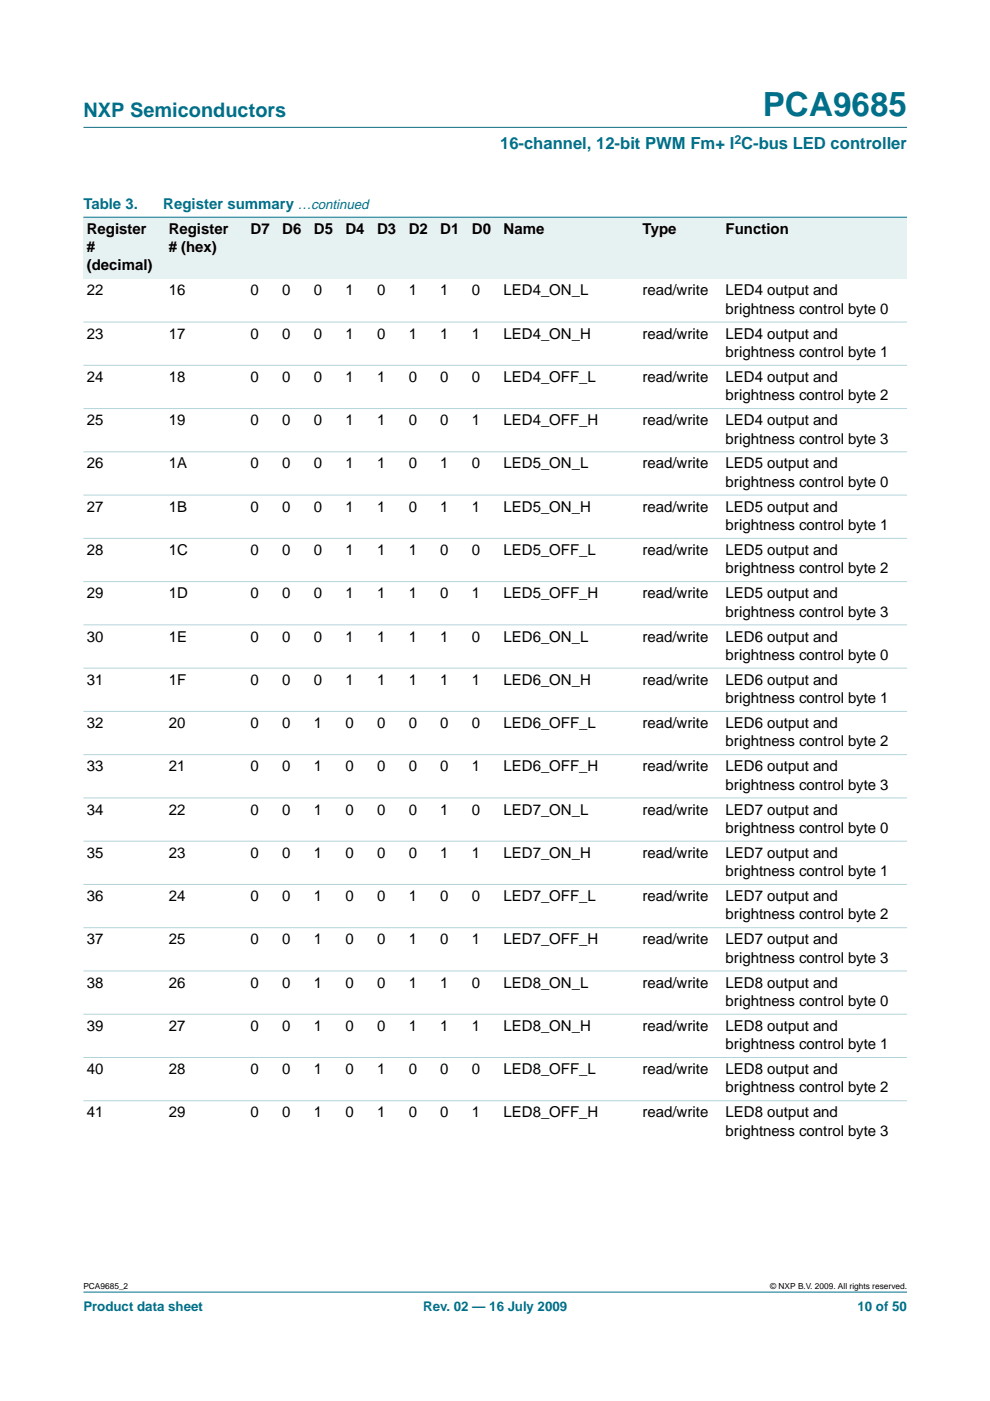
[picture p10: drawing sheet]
<svg xmlns="http://www.w3.org/2000/svg" width="210mm" height="297mm" viewBox="0 0 210 297" stroke-linecap="round" stroke-linejoin="round" font-family="sans-serif">
<defs><g id="words">
<text font-size="7.1" fill="#00708a" x="161.7" y="24.7">PCA9685</text>
<text font-size="4.2" fill="#00708a" x="17.7" y="24.9">NXP Semiconductors</text>
<text font-size="3.5" fill="#00708a" x="106" y="31.6">16-channel, 12-bit PWM Fm+ I C-bus LED controller</text>
<g font-size="3.2" fill="#00708a">
<text x="17.7" y="44.3">Table 3.</text>
<text x="34.6" y="44.3">Register summary …continued</text>
</g>
<g font-size="3.2">
<text x="18.4" y="49.6">Register</text>
<text x="18.4" y="53.5">#</text>
<text x="35.8" y="49.6">Register</text>
<text x="35.8" y="53.5"># (hex)</text>
<text x="53.1" y="49.6">D7</text>
<text x="59.8" y="49.6">D6</text>
<text x="66.5" y="49.6">D5</text>
<text x="73.3" y="49.6">D4</text>
<text x="80" y="49.6">D3</text>
<text x="86.7" y="49.6">D2</text>
<text x="93.4" y="49.6">D1</text>
<text x="100.1" y="49.6">D0</text>
<text x="106.8" y="49.6">Name</text>
<text x="136.2" y="49.6">Type</text>
<text x="153.8" y="49.6">Function</text>
<text x="18.4" y="57.3">(decimal)</text>
<text x="18.4" y="62.6">22</text>
<text x="35.8" y="62.6">16</text>
<text x="53.1" y="62.6">0</text>
<text x="59.8" y="62.6">0</text>
<text x="66.5" y="62.6">0</text>
<text x="73.2" y="62.6">1</text>
<text x="80" y="62.6">0</text>
<text x="86.7" y="62.6">1</text>
<text x="93.4" y="62.6">1</text>
<text x="100.1" y="62.6">0</text>
<text x="106.8" y="62.6">LED4_ON_L</text>
<text x="136.2" y="62.6">read/write</text>
<text x="153.8" y="62.6">LED4 output and</text>
<text x="18.4" y="71.8">23</text>
<text x="35.8" y="71.8">17</text>
<text x="53.1" y="71.8">0</text>
<text x="59.8" y="71.8">0</text>
<text x="66.5" y="71.8">0</text>
<text x="73.2" y="71.8">1</text>
<text x="80" y="71.8">0</text>
<text x="86.7" y="71.8">1</text>
<text x="93.4" y="71.8">1</text>
<text x="100.1" y="71.8">1</text>
<text x="106.8" y="71.8">LED4_ON_H</text>
<text x="136.2" y="71.8">read/write</text>
<text x="153.8" y="66.5">brightness control byte 0</text>
<text x="153.8" y="71.8">LED4 output and</text>
<text x="153.8" y="75.7">brightness control byte 1</text>
<text x="18.4" y="81">24</text>
<text x="35.8" y="81">18</text>
<text x="53.1" y="81">0</text>
<text x="59.8" y="81">0</text>
<text x="66.5" y="81">0</text>
<text x="73.2" y="81">1</text>
<text x="80" y="81">1</text>
<text x="86.7" y="81">0</text>
<text x="93.4" y="81">0</text>
<text x="100.1" y="81">0</text>
<text x="106.8" y="81">LED4_OFF_L</text>
<text x="136.2" y="81">read/write</text>
<text x="153.8" y="81">LED4 output and</text>
<text x="153.8" y="84.9">brightness control byte 2</text>
<text x="18.4" y="90.2">25</text>
<text x="35.8" y="90.2">19</text>
<text x="53.1" y="90.2">0</text>
<text x="59.8" y="90.2">0</text>
<text x="66.5" y="90.2">0</text>
<text x="73.2" y="90.2">1</text>
<text x="80" y="90.2">1</text>
<text x="86.7" y="90.2">0</text>
<text x="93.4" y="90.2">0</text>
<text x="100.1" y="90.2">1</text>
<text x="106.8" y="90.2">LED4_OFF_H</text>
<text x="136.2" y="90.2">read/write</text>
<text x="153.8" y="94">brightness control byte 3</text>
<text x="153.8" y="90.2">LED4 output and</text>
<text x="18.4" y="99.3">26</text>
<text x="35.8" y="99.3">1A</text>
<text x="53.1" y="99.3">0</text>
<text x="59.8" y="99.3">0</text>
<text x="66.5" y="99.3">0</text>
<text x="73.2" y="99.3">1</text>
<text x="80" y="99.3">1</text>
<text x="86.7" y="99.3">0</text>
<text x="93.4" y="99.3">1</text>
<text x="100.1" y="99.3">0</text>
<text x="106.8" y="99.3">LED5_ON_L</text>
<text x="136.2" y="99.3">read/write</text>
<text x="153.8" y="99.3">LED5 output and</text>
<text x="153.8" y="103.2">brightness control byte 0</text>
<text x="18.4" y="108.5">27</text>
<text x="35.8" y="108.5">1B</text>
<text x="53.1" y="108.5">0</text>
<text x="59.8" y="108.5">0</text>
<text x="66.5" y="108.5">0</text>
<text x="73.2" y="108.5">1</text>
<text x="80" y="108.5">1</text>
<text x="86.7" y="108.5">0</text>
<text x="93.4" y="108.5">1</text>
<text x="100.1" y="108.5">1</text>
<text x="106.8" y="108.5">LED5_ON_H</text>
<text x="136.2" y="108.5">read/write</text>
<text x="153.8" y="112.4">brightness control byte 1</text>
<text x="153.8" y="108.5">LED5 output and</text>
<text x="18.4" y="117.7">28</text>
<text x="35.8" y="117.7">1C</text>
<text x="53.1" y="117.7">0</text>
<text x="59.8" y="117.7">0</text>
<text x="66.5" y="117.7">0</text>
<text x="73.2" y="117.7">1</text>
<text x="80" y="117.7">1</text>
<text x="86.7" y="117.7">1</text>
<text x="93.4" y="117.7">0</text>
<text x="100.1" y="117.7">0</text>
<text x="106.8" y="117.7">LED5_OFF_L</text>
<text x="136.2" y="117.7">read/write</text>
<text x="153.8" y="117.7">LED5 output and</text>
<text x="153.8" y="121.5">brightness control byte 2</text>
<text x="18.4" y="126.8">29</text>
<text x="35.8" y="126.8">1D</text>
<text x="53.1" y="126.8">0</text>
<text x="59.8" y="126.8">0</text>
<text x="66.5" y="126.8">0</text>
<text x="73.2" y="126.8">1</text>
<text x="80" y="126.8">1</text>
<text x="86.7" y="126.8">1</text>
<text x="93.4" y="126.8">0</text>
<text x="100.1" y="126.8">1</text>
<text x="106.8" y="126.8">LED5_OFF_H</text>
<text x="136.2" y="126.8">read/write</text>
<text x="153.8" y="130.7">brightness control byte 3</text>
<text x="153.8" y="126.8">LED5 output and</text>
<text x="18.4" y="136">30</text>
<text x="35.8" y="136">1E</text>
<text x="53.1" y="136">0</text>
<text x="59.8" y="136">0</text>
<text x="66.5" y="136">0</text>
<text x="73.2" y="136">1</text>
<text x="80" y="136">1</text>
<text x="86.7" y="136">1</text>
<text x="93.4" y="136">1</text>
<text x="100.1" y="136">0</text>
<text x="106.8" y="136">LED6_ON_L</text>
<text x="136.2" y="136">read/write</text>
<text x="153.8" y="136">LED6 output and</text>
<text x="153.8" y="139.9">brightness control byte 0</text>
<text x="18.4" y="145.2">31</text>
<text x="35.8" y="145.2">1F</text>
<text x="53.1" y="145.2">0</text>
<text x="59.8" y="145.2">0</text>
<text x="66.5" y="145.2">0</text>
<text x="73.2" y="145.2">1</text>
<text x="80" y="145.2">1</text>
<text x="86.7" y="145.2">1</text>
<text x="93.4" y="145.2">1</text>
<text x="100.1" y="145.2">1</text>
<text x="106.8" y="145.2">LED6_ON_H</text>
<text x="136.2" y="145.2">read/write</text>
<text x="153.8" y="149.1">brightness control byte 1</text>
<text x="153.8" y="145.2">LED6 output and</text>
<text x="18.4" y="154.4">32</text>
<text x="35.8" y="154.4">20</text>
<text x="53.1" y="154.4">0</text>
<text x="59.8" y="154.4">0</text>
<text x="66.5" y="154.4">1</text>
<text x="73.2" y="154.4">0</text>
<text x="80" y="154.4">0</text>
<text x="86.7" y="154.4">0</text>
<text x="93.4" y="154.4">0</text>
<text x="100.1" y="154.4">0</text>
<text x="106.8" y="154.4">LED6_OFF_L</text>
<text x="136.2" y="154.4">read/write</text>
<text x="153.8" y="154.4">LED6 output and</text>
<text x="153.8" y="158.2">brightness control byte 2</text>
<text x="18.4" y="163.5">33</text>
<text x="35.8" y="163.5">21</text>
<text x="53.1" y="163.5">0</text>
<text x="59.8" y="163.5">0</text>
<text x="66.5" y="163.5">1</text>
<text x="73.2" y="163.5">0</text>
<text x="80" y="163.5">0</text>
<text x="86.7" y="163.5">0</text>
<text x="93.4" y="163.5">0</text>
<text x="100.1" y="163.5">1</text>
<text x="106.8" y="163.5">LED6_OFF_H</text>
<text x="136.2" y="163.5">read/write</text>
<text x="153.8" y="167.4">brightness control byte 3</text>
<text x="153.8" y="163.5">LED6 output and</text>
<text x="18.4" y="172.7">34</text>
<text x="35.8" y="172.7">22</text>
<text x="53.1" y="172.7">0</text>
<text x="59.8" y="172.7">0</text>
<text x="66.5" y="172.7">1</text>
<text x="73.2" y="172.7">0</text>
<text x="80" y="172.7">0</text>
<text x="86.7" y="172.7">0</text>
<text x="93.4" y="172.7">1</text>
<text x="100.1" y="172.7">0</text>
<text x="106.8" y="172.7">LED7_ON_L</text>
<text x="136.2" y="172.7">read/write</text>
<text x="153.8" y="172.7">LED7 output and</text>
<text x="153.8" y="176.6">brightness control byte 0</text>
<text x="18.4" y="181.9">35</text>
<text x="35.8" y="181.9">23</text>
<text x="53.1" y="181.9">0</text>
<text x="59.8" y="181.9">0</text>
<text x="66.5" y="181.9">1</text>
<text x="73.2" y="181.9">0</text>
<text x="80" y="181.9">0</text>
<text x="86.7" y="181.9">0</text>
<text x="93.4" y="181.9">1</text>
<text x="100.1" y="181.9">1</text>
<text x="106.8" y="181.9">LED7_ON_H</text>
<text x="136.2" y="181.9">read/write</text>
<text x="153.8" y="185.8">brightness control byte 1</text>
<text x="153.8" y="181.9">LED7 output and</text>
<text x="18.4" y="191">36</text>
<text x="35.8" y="191">24</text>
<text x="53.1" y="191">0</text>
<text x="59.8" y="191">0</text>
<text x="66.5" y="191">1</text>
<text x="73.2" y="191">0</text>
<text x="80" y="191">0</text>
<text x="86.7" y="191">1</text>
<text x="93.4" y="191">0</text>
<text x="100.1" y="191">0</text>
<text x="106.8" y="191">LED7_OFF_L</text>
<text x="136.2" y="191">read/write</text>
<text x="153.8" y="191">LED7 output and</text>
<text x="153.8" y="194.9">brightness control byte 2</text>
<text x="18.4" y="200.2">37</text>
<text x="35.8" y="200.2">25</text>
<text x="53.1" y="200.2">0</text>
<text x="59.8" y="200.2">0</text>
<text x="66.5" y="200.2">1</text>
<text x="73.2" y="200.2">0</text>
<text x="80" y="200.2">0</text>
<text x="86.7" y="200.2">1</text>
<text x="93.4" y="200.2">0</text>
<text x="100.1" y="200.2">1</text>
<text x="106.8" y="200.2">LED7_OFF_H</text>
<text x="136.2" y="200.2">read/write</text>
<text x="153.8" y="200.2">LED7 output and</text>
<text x="18.4" y="209.4">38</text>
<text x="35.8" y="209.4">26</text>
<text x="53.1" y="209.4">0</text>
<text x="59.8" y="209.4">0</text>
<text x="66.5" y="209.4">1</text>
<text x="73.2" y="209.4">0</text>
<text x="80" y="209.4">0</text>
<text x="86.7" y="209.4">1</text>
<text x="93.4" y="209.4">1</text>
<text x="100.1" y="209.4">0</text>
<text x="106.8" y="209.4">LED8_ON_L</text>
<text x="136.2" y="209.4">read/write</text>
<text x="153.8" y="204.1">brightness control byte 3</text>
<text x="153.8" y="209.4">LED8 output and</text>
<text x="153.8" y="213.3">brightness control byte 0</text>
<text x="18.4" y="218.6">39</text>
<text x="35.8" y="218.6">27</text>
<text x="53.1" y="218.6">0</text>
<text x="59.8" y="218.6">0</text>
<text x="66.5" y="218.6">1</text>
<text x="73.2" y="218.6">0</text>
<text x="80" y="218.6">0</text>
<text x="86.7" y="218.6">1</text>
<text x="93.4" y="218.6">1</text>
<text x="100.1" y="218.6">1</text>
<text x="106.8" y="218.6">LED8_ON_H</text>
<text x="136.2" y="218.6">read/write</text>
<text x="153.8" y="218.6">LED8 output and</text>
<text x="18.4" y="227.7">40</text>
<text x="35.8" y="227.7">28</text>
<text x="53.1" y="227.7">0</text>
<text x="59.8" y="227.7">0</text>
<text x="66.5" y="227.7">1</text>
<text x="73.2" y="227.7">0</text>
<text x="80" y="227.7">1</text>
<text x="86.7" y="227.7">0</text>
<text x="93.4" y="227.7">0</text>
<text x="100.1" y="227.7">0</text>
<text x="106.8" y="227.7">LED8_OFF_L</text>
<text x="136.2" y="227.7">read/write</text>
<text x="153.8" y="222.4">brightness control byte 1</text>
<text x="153.8" y="227.7">LED8 output and</text>
<text x="153.8" y="231.6">brightness control byte 2</text>
<text x="18.4" y="236.9">41</text>
<text x="35.8" y="236.9">29</text>
<text x="53.1" y="236.9">0</text>
<text x="59.8" y="236.9">0</text>
<text x="66.5" y="236.9">1</text>
<text x="73.2" y="236.9">0</text>
<text x="80" y="236.9">1</text>
<text x="86.7" y="236.9">0</text>
<text x="93.4" y="236.9">0</text>
<text x="100.1" y="236.9">1</text>
<text x="106.8" y="236.9">LED8_OFF_H</text>
<text x="136.2" y="236.9">read/write</text>
<text x="153.8" y="236.9">LED8 output and</text>
<text x="153.8" y="240.8">brightness control byte 3</text>
</g>
<g font-size="2.8" fill="#00708a">
<text x="17.7" y="278">Product data sheet</text>
<text x="89.7" y="278">Rev. 02 — 16 July 2009</text>
<text x="181.8" y="278">10 of 50</text>
</g>
<text font-size="2.6" fill="#00708a" x="155.7" y="30.5">2</text>
<g font-size="1.8">
<text x="17.7" y="273.4">PCA9685_2</text>
<text x="163.3" y="273.4">© NXP B.V. 2009. All rights reserved.</text>
</g>
</g></defs>
<g fill="#00708a" stroke="#00708a" stroke-width=".21">
<path d="M17.7 273.9h174.6z"/>
<path d="M17.7 27h174.6z"/>
</g>
<g fill="#e6f2f2">
<path d="M17.7 46.1h17.4v13h-17.4z" fill-rule="evenodd"/>
<path d="M35.1 46.1h17.3v13h-17.3z" fill-rule="evenodd"/>
<path d="M52.4 46.1h6.7v13h-6.7z" fill-rule="evenodd"/>
<path d="M59.1 46.1h6.7v13h-6.7z" fill-rule="evenodd"/>
<path d="M65.8 46.1h6.7v13h-6.7z" fill-rule="evenodd"/>
<path d="M72.5 46.1h6.7v13h-6.7z" fill-rule="evenodd"/>
<path d="M79.2 46.1h6.8v13h-6.8z" fill-rule="evenodd"/>
<path d="M86 46.1h6.7v13h-6.7z" fill-rule="evenodd"/>
<path d="M92.7 46.1h6.7v13h-6.7z" fill-rule="evenodd"/>
<path d="M99.4 46.1h6.7v13h-6.7z" fill-rule="evenodd"/>
<path d="M106.1 46.1h29.4v13h-29.4z" fill-rule="evenodd"/>
<path d="M135.5 46.1h17.6v13h-17.6z" fill-rule="evenodd"/>
<path d="M153.1 46.1h39.2v13h-39.2z" fill-rule="evenodd"/>
</g>
<path d="M17.7 46.1h174.6z" fill="#00708a" stroke="#00708a" stroke-width=".21"/>
<g fill="#b3d4db" stroke="#b3d4db" stroke-width=".21">
<path d="M17.7 68.3h174.6z"/>
<path d="M17.7 77.5h174.6z"/>
<path d="M17.7 86.6h174.6z"/>
<path d="M17.7 95.8h174.6z"/>
<path d="M17.7 105h174.6z"/>
<path d="M17.7 114.1h174.6z"/>
<path d="M17.7 123.3h174.6z"/>
<path d="M17.7 132.5h174.6z"/>
<path d="M17.7 141.7h174.6z"/>
<path d="M17.7 150.8h174.6z"/>
<path d="M17.7 160h174.6z"/>
<path d="M17.7 169.2h174.6z"/>
<path d="M17.7 178.3h174.6z"/>
<path d="M17.7 187.5h174.6z"/>
<path d="M17.7 196.7h174.6z"/>
<path d="M17.7 205.9h174.6z"/>
<path d="M17.7 215h174.6z"/>
<path d="M17.7 224.2h174.6z"/>
<path d="M17.7 233.4h174.6z"/>
</g>
<use href="#words"/>
</svg>
